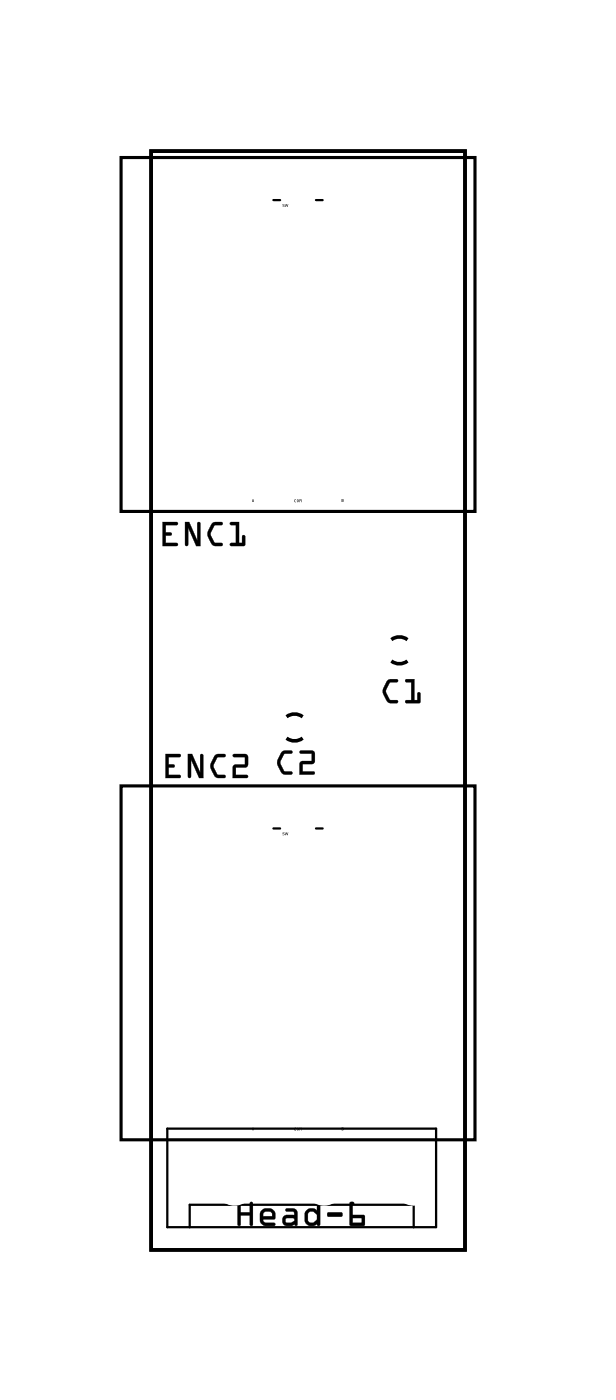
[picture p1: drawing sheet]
<svg xmlns="http://www.w3.org/2000/svg" width="35mm" height="79mm" viewBox="0 0 35 79" stroke-linecap="round" stroke-linejoin="round" font-family="sans-serif">
<path d="M8.6 8.6h17.8v62.3h-17.8zM22.2 37.5a.73 .73 0 0 0 .9 0M22.2 36.3a.73 .73 0 0 1 .9 0M16.3 41.9a.73 .73 0 0 0 .8 0M16.3 40.6a.73 .73 0 0 1 .8 0" fill="none" stroke="#000" stroke-width=".2"/>
<path d="M8.6 8.6h17.8v62.3h-17.8z" fill="none" stroke="#000" stroke-width=".06"/>
<g fill="#000">
<path d="M15.5 11.3h.4zM17.9 11.3h.4zM15.5 47h.4zM17.9 47h.4z"/>
<path d="M16 11.6h.1h-.1l.1 .1h-.1h.1zM16.1 11.6l.1 .1v-.1l.1 .1v-.1v.1l-.1-.1v.1z"/>
<path d="M16 11.6h.1h-.1l.1 .1h-.1h.1zM16 11.6l.1 .1h-.1h.1l-.1-.1h.1zM16.1 11.6l.1 .1v-.1l.1 .1v-.1v.1l-.1-.1v.1zM16.1 11.6l.1 .1v-.1l.1 .1v-.1v.1v-.1l-.1 .1z"/>
<path d="M9.2 29.6h.8a.1 .1 0 0 1 .1 .1 .1 .1 0 0 1-.1 .1h-.6v.4h.3a.1 .1 0 0 1 .1 .1 .1 .1 0 0 1-.1 .1h-.3v.4h.6a.1 .1 0 0 1 .1 .1 .1 .1 0 0 1-.1 .1h-.8zM9.2 29.6v1.4l.8-.1v-.1h-.6v-.4h.3v-.1v-.1h-.3v-.4h.6l.1-.1zM10.5 29.6h.2l.5 1v-.9a.1 .1 0 0 1 .1-.1 .1 .1 0 0 1 .1 .1v1.3h-.3l-.4-1.1v1a.1 .1 0 0 1-.1 .1 .1 .1 0 0 1-.1-.1zM10.5 29.6v1.3h.1h.1v-1l.4 1.1h.3l-.1-1.3-.1-.1v.1v1l-.5-1.1zM12 29.7l.5-.1a.1 .1 0 0 1 .1 .1 .1 .1 0 0 1-.1 .1h-.3l-.3 .5 .3 .5h.3a.1 .1 0 0 1 .1 .1 .1 .1 0 0 1-.1 .1l-.4-.1-.3-.4v-.3zM12 29.7l-.2 .4a.83 .83 0 0 0 .3 .8h.4h.1v-.1h-.4l-.2-.4v-.2l.2-.4h.4v-.1v-.1h-.4zM13.1 29.6h.5v1.2h.1v-.4a.1 .1 0 0 1 .1-.1 .1 .1 0 0 1 .1 .1v.5l-.8 .1a.1 .1 0 0 1-.1-.1 .1 .1 0 0 1 .1-.1h.3v-1h-.3zM13.1 29.6v.2h.3v1h-.3l-.1 .1h.8v-.5h-.1v.4h-.2l.1-1.2z"/>
<path d="M9.2 29.6l.9 .1-.1 .1h-.6v.4h.3v.1v.1h-.3v.4h.6v.2h-.8zM10.5 29.6h.2l.5 1v-.9l.1-.1 .1 .1v1.3h-.3l-.4-1.1v1l-.1 .1-.1-.1zM12 29.7l.2-.1 .4 .1v.1h-.4l-.3 .5 .3 .5h.4v.1l-.1 .1a.6 .6 0 0 1-.7-.6v-.3zM13.1 29.6h.5v1.2h.1v-.4l.1-.1v.7l-.8-.1 .1-.1h.3v-1h-.3z"/>
<path d="M14.3 28.3l.1 .2h-.1zM14.3 28.3v.1l.1 .1zM14.3 28.3l.1 .1zM14.3 28.3l.1 .1z"/>
<path d="M14.3 28.3l.1 .2h-.1zM14.3 28.3l.1 .1z"/>
<path d="M16.7 28.4a.07 .07 0 0 1 .1 0 .07 .07 0 0 1-.1 0zM16.7 28.4a.07 .07 0 0 0 .1 0 .07 .07 0 0 0-.1 0zM16.9 28.3v.1v.1zM16.8 28.4a.1 .1 0 0 0 .2 0 .1 .1 0 0 0-.2 0zM16.9 28.3v.2zM16.9 28.3v.2zM17 28.3h.1v.2v-.2l-.1 .2zM17 28.3v.2l.1-.2v.2v-.2z"/>
<path d="M16.7 28.4a.07 .07 0 0 1 .1 0 .07 .07 0 0 1-.1 0zM16.9 28.3v.2zM16.9 28.3v.2zM17 28.3h.1v.2v-.2l-.1 .2z"/>
<path d="M19.4 28.3h.1v.2h-.1zM19.4 28.3v.2h.1v-.2zM19.4 28.4h.1zM19.4 28.3l.1 .1zM19.4 28.3l.1 .1z"/>
<path d="M19.4 28.3h.1v.2h-.1zM19.4 28.3l.1 .1z"/>
<path d="M21.9 38.6l.6-.1a.1 .1 0 0 1 .1 .1 .1 .1 0 0 1-.1 .1h-.4l-.2 .5 .2 .5h.4a.1 .1 0 0 1 .1 .1 .1 .1 0 0 1-.1 .1l-.5-.1-.3-.4v-.3zM22 38.6l-.3 .4a.83 .83 0 0 0 .4 .9h.4l.1-.1-.1-.1h-.4l-.2-.4v-.2l.2-.4h.4l.1-.1-.1-.1h-.3zM23 38.5h.5v1.2h.2v-.4a.1 .1 0 0 1 .1-.1 .1 .1 0 0 1 0 .1v.5l-.7 .1a.1 .1 0 0 1-.1-.1 .1 .1 0 0 1 .1-.1h.2v-1h-.3zM23 38.5v.2h.3v1h-.3v.1l.8 .1v-.6h-.1v.4h-.2v-1.2z"/>
<path d="M22 38.6l.2-.1 .4 .1-.1 .1h-.4l-.2 .5 .2 .5h.4l.1 .1-.1 .1a.6 .6 0 0 1-.8-.6v-.3zM23 38.5h.5v1.2h.2v-.4h.1v.6l-.8-.1v-.1h.3v-1h-.3z"/>
<path d="M9.4 42.7h.8a.1 .1 0 0 1 .1 .1 .1 .1 0 0 1-.1 .1h-.6v.4h.2a.1 .1 0 0 1 .1 .1 .1 .1 0 0 1-.1 .1h-.2v.4h.6a.1 .1 0 0 1 .1 .1 .1 .1 0 0 1-.1 .1h-.8zM9.4 42.7v1.4h.8v-.2h-.6v-.4h.2l.1-.1h-.1l-.2-.1v-.4h.6v-.1zM10.6 42.7h.3l.4 1.1v-1a.1 .1 0 0 1 .1-.1 .1 .1 0 0 1 .1 .1v1.3h-.2l-.5-1v.9a.1 .1 0 0 1-.1 .1 .1 .1 0 0 1-.1-.1zM10.7 42.7v1.4h.1v-.1v-1l.5 1.1h.2v-1.3h-.1v1l-.5-1.1zM12.2 42.8l.5-.1a.1 .1 0 0 1 .1 .1 .1 .1 0 0 1-.1 .1h-.4l-.2 .5 .2 .5h.4a.1 .1 0 0 1 .1 .1 .1 .1 0 0 1-.1 .1h-.5l-.2-.5-.1-.3zM12.2 42.8l-.2 .4a.83 .83 0 0 0 .3 .9h.4l.1-.1-.1-.1h-.4l-.2-.4v-.2l.2-.4h.4l.1-.1h-.1h-.3zM13.2 42.8l.7-.1 .2 .2-.1 .6h-.6v.4h.6a.1 .1 0 0 1 .1 .1 .1 .1 0 0 1-.1 .1h-.8v-.7l.7-.1v-.4h-.7zM13.2 42.8l.1 .1h.6v.5h-.6l-.1 .7h.8v-.2h-.6v-.4h.6v-.6l-.1-.1z"/>
<path d="M9.4 42.7l.8 .1v.1h-.6v.4h.3v.1v.1h-.3v.4h.6v.2h-.8zM10.7 42.7h.2l.4 1.1v-1l.1-.1 .1 .1v1.3h-.2l-.5-1v.9v.1h-.1zM12.2 42.8l.2-.1 .4 .1-.1 .1h-.4l-.2 .5 .2 .5h.4l.1 .2h-.1a.6 .6 0 0 1-.8-.6l.1-.3zM13.2 42.8l.7-.1 .2 .2-.1 .6h-.6v.4h.6v.2h-.8v-.7l.7-.1v-.4h-.7z"/>
<path d="M16 42.6l.5-.1a.1 .1 0 0 1 .1 .1 .1 .1 0 0 1-.1 .1h-.4l-.2 .5 .2 .5h.4a.1 .1 0 0 1 .1 .1 .1 .1 0 0 1-.1 .1h-.5l-.3-.5v-.3zM16 42.6l-.2 .5a.83 .83 0 0 0 .3 .8h.4l.1-.1h-.1l-.4-.1-.2-.4v-.2l.2-.4h.4l.1-.1h-.1h-.3zM17 42.6l.7-.1 .1 .2v.6h-.6v.4h.6a.1 .1 0 0 1 .1 .1 .1 .1 0 0 1-.1 .1h-.8v-.7l.7-.1v-.4h-.7zM17 42.6v.1h.7v.5h-.7v.7h.8v-.1l-.6-.1v-.4h.6v-.6l-.1-.1z"/>
<path d="M16 42.6h.2h.4l-.1 .1h-.4l-.2 .5 .2 .5h.4l.1 .2h-.1a.6 .6 0 0 1-.8-.6l.1-.2zM17 42.6h.7l.1 .1v.6h-.6v.4h.6v.2h-.8v-.7l.7-.1v-.4h-.7z"/>
<path d="M16 47.2h.1h-.1l.1 .1h-.1h.1zM16.1 47.2l.1 .1v-.1l.1 .1v-.1v.2l-.1-.2v.2z"/>
<path d="M16 47.2h.1h-.1l.1 .1h-.1h.1zM16 47.2l.1 .1h-.1h.1l-.1-.1h.1zM16.1 47.2l.1 .1v-.1l.1 .1v-.1v.2l-.1-.2v.2zM16.1 47.2l.1 .2v-.2l.1 .2v-.2v.1v-.1l-.1 .1z"/>
<path d="M13.5 68.2h.1v.5h.6v-.5a.1 .1 0 0 1 .1-.1 .1 .1 0 0 1 0 .1v1.2a.1 .1 0 0 1 0 .1 .1 .1 0 0 1-.1-.1v-.5h-.6l.1 .5a.1 .1 0 0 1-.1 .1 .1 .1 0 0 1-.1-.1zM13.5 68.2v1.2h.1v-.5h.6v.5l.1 .1v-1.3h-.1v.5h-.6v-.5zM14.8 68.6l.3-.1h.3l.1 .1 .1 .2v.3h-.7l.1 .2h.5a.1 .1 0 0 1 .1 .1 .1 .1 0 0 1-.1 .1h-.5l-.2-.1-.1-.2zM14.8 68.6l-.1 .6 .1 .2 .2 .1h.6v-.2h-.6l-.1-.1v-.1h.7v-.3l-.1-.2-.4-.1zM14.9 68.8v.2h.5l-.1-.3zM14.9 68.8l.4-.1 .1 .3h-.5zM16.2 68.5h.4l.2 .1 .1 .2v.6a.09 .09 0 0 1-.1 .1 .09 .09 0 0 1-.1-.1l-.4 .1a.32 .32 0 0 1-.3-.3 .32 .32 0 0 1 .3-.3h.4l-.1-.2h-.4zM16.2 68.5v.2l.5 .1v.1h-.4a.31 .31 0 0 0-.3 .3 .31 .31 0 0 0 .3 .3l.4-.1 .1 .1 .1-.7-.2-.3zM16.2 69.1v.2h.3l.2-.1-.1-.1zM16.2 69.1h.4l.1 .1-.2 .1h-.3zM17.4 68.6l.2-.1 .4 .1v-.4a.1 .1 0 0 1 .1-.1 .1 .1 0 0 1 .1 .1v1.2a.11 .11 0 0 1-.2 .1 .1 .1 0 0 1 0-.1l-.3 .1-.3-.1-.1-.2zM17.4 68.6l-.1 .2 .1 .6 .2 .1h.2l.2-.1v.1h.1v-1.3h-.1v.4l-.2-.1zM17.5 68.8v.4l.3 .1 .2-.2-.1-.3-.1-.1zM17.5 68.8l.3-.1 .2 .2v.3l-.2 .1-.3-.1zM18.6 68.8l.7-.1 .1 .2-.1 .1h-.7l-.1-.1zM18.6 68.8v.2h.7l.1-.1-.1-.2zM19.8 68.2l.2-.1a.09 .09 0 0 1 .1 .1 .09 .09 0 0 1-.1 .1v.6h.7l-.1 .6h-.8zM19.9 68.2l-.1 1.2 .8 .1 .1-.6h-.7v-.6l.1-.1zM20 69.1v.2h.5v-.2zM20 69.1h.5v.2h-.5z"/>
<path d="M13.5 68.2h.1v.5h.6v-.5h.1v1.3h-.1v-.6h-.6v.6h-.1zM14.8 68.6l.3-.1h.3l.1 .1 .1 .2v.3l-.7 .1 .1 .1h.6v.2h-.6l-.2-.1-.1-.2zM14.9 68.8v.2h.5l-.1-.3zM16.2 68.5h.5l.2 .3-.1 .7-.1-.1-.4 .1a.32 .32 0 0 1-.3-.3 .32 .32 0 0 1 .3-.3h.4v-.1l-.5-.1zM16.2 69.1v.2h.3l.2-.1-.1-.1zM17.4 68.6l.2-.1 .4 .1v-.4h.1v1.3h-.1v-.1l-.4 .1-.2-.1-.1-.2zM17.5 68.8v.4l.3 .1 .2-.1v-.3l-.2-.2zM18.6 68.8l.7-.1 .1 .2-.1 .1h-.7v-.1zM19.8 68.2h.3l-.1 .1v.6h.7l-.1 .6h-.8zM20 69.1v.2h.5v-.2z"/>
<path d="M14.3 63.9l.1 .2h-.1zM14.3 63.9v.2h.1zM14.3 64h.1zM14.3 64h.1z"/>
<path d="M14.3 63.9l.1 .2h-.1zM14.3 64h.1z"/>
<path d="M16.7 64a.07 .07 0 0 1 .1 0 .07 .07 0 0 1-.1 0zM16.7 64a.07 .07 0 0 0 .1 0 .07 .07 0 0 0-.1 0zM16.9 63.9v.1v.1zM16.8 64a.1 .1 0 0 0 .2 0 .1 .1 0 0 0-.2 0zM16.9 64v.1zM16.9 64v.1zM17 63.9h.1v.2v-.1l-.1 .1zM17 63.9v.2l.1-.1v.1v-.2z"/>
<path d="M16.7 64a.07 .07 0 0 1 .1 0 .07 .07 0 0 1-.1 0zM16.9 63.9v.2zM16.9 64v.1zM17 63.9h.1v.2v-.1l-.1 .1z"/>
<path d="M19.4 63.9h.1v.2h-.1zM19.4 63.9v.2h.1v-.2zM19.4 64v.1zM19.4 64l.1 .1zM19.4 63.9l.1 .1zM19.4 63.9l.1 .1z"/>
<path d="M19.4 63.9h.1v.2h-.1zM19.4 64v.1zM19.4 63.9l.1 .1z"/>
</g>
<path d="M6.9 8.9h20v20.1h-20zM6.9 44.6h20v20h-20z" fill="none" stroke="#000" stroke-width=".18"/>
<path d="M15.5 11.3h.4M17.9 11.3h.4M15.5 47h.4M17.9 47h.4M9.5 64h15.2v5.6h-15.2zM10.8 69.6v-1.3h12.7v1.3" fill="none" stroke="#000" stroke-width=".13"/>
<circle cx="21.4" cy="36.9" r=".64" fill="#fff"/>
<circle cx="21.4" cy="36.9" r=".64" fill="none" stroke="#fff" stroke-width=".76" stroke-linecap="butt"/>
<circle cx="23.9" cy="36.9" r=".64" fill="#fff"/>
<circle cx="23.9" cy="36.9" r=".64" fill="none" stroke="#fff" stroke-width=".76" stroke-linecap="butt"/>
<circle cx="15.4" cy="41.2" r=".64" fill="#fff"/>
<circle cx="15.4" cy="41.2" r=".64" fill="none" stroke="#fff" stroke-width=".76" stroke-linecap="butt"/>
<circle cx="18" cy="41.2" r=".64" fill="#fff"/>
<circle cx="18" cy="41.2" r=".64" fill="none" stroke="#fff" stroke-width=".76" stroke-linecap="butt"/>
<circle cx="15.4" cy="35.4" r=".72" fill="#fff"/>
<circle cx="15.4" cy="35.4" r=".72" fill="none" stroke="#fff" stroke-width=".69" stroke-linecap="butt"/>
<path d="M14.4 34.5v1.8h1.9v-1.8zM14.9 35.4a.51 .51 0 0 1 1 0 .51 .51 0 0 1-1 0z" fill="#fff"/>
<g fill="none" stroke="#fff" stroke-width=".25">
<path d="M14.4 34.5h1.9v1.8h-1.9z"/>
<circle cx="15.4" cy="35.4" r=".51"/>
</g>
<circle cx="15.4" cy="38.2" r=".72" fill="#fff"/>
<circle cx="15.4" cy="38.2" r=".72" fill="none" stroke="#fff" stroke-width=".69" stroke-linecap="butt"/>
<circle cx="15.4" cy="35.4" r=".72" fill="#fff"/>
<circle cx="15.4" cy="35.4" r=".72" fill="none" stroke="#fff" stroke-width=".69" stroke-linecap="butt"/>
<path d="M14.4 34.5v1.8h1.9v-1.8zM14.9 35.4a.51 .51 0 0 1 1 0 .51 .51 0 0 1-1 0z" fill="#fff"/>
<g fill="none" stroke="#fff" stroke-width=".25">
<path d="M14.4 34.5h1.9v1.8h-1.9z"/>
<circle cx="15.4" cy="35.4" r=".51"/>
</g>
<circle cx="15.4" cy="38.2" r=".72" fill="#fff"/>
<circle cx="15.4" cy="38.2" r=".72" fill="none" stroke="#fff" stroke-width=".69" stroke-linecap="butt"/>
<circle cx="15.4" cy="35.4" r=".72" fill="#fff"/>
<circle cx="15.4" cy="35.4" r=".72" fill="none" stroke="#fff" stroke-width=".69" stroke-linecap="butt"/>
<path d="M14.4 34.5v1.8h1.9v-1.8zM14.9 35.4a.51 .51 0 0 1 1 0 .51 .51 0 0 1-1 0z" fill="#fff"/>
<g fill="none" stroke="#fff" stroke-width=".25">
<path d="M14.4 34.5h1.9v1.8h-1.9z"/>
<circle cx="15.4" cy="35.4" r=".51"/>
</g>
<circle cx="15.4" cy="38.2" r=".72" fill="#fff"/>
<circle cx="15.4" cy="38.2" r=".72" fill="none" stroke="#fff" stroke-width=".69" stroke-linecap="butt"/>
<circle cx="14.3" cy="26.6" r=".64" fill="#fff"/>
<circle cx="14.3" cy="26.6" r=".64" fill="none" stroke="#fff" stroke-width=".76"/>
<circle cx="16.9" cy="26.6" r=".64" fill="#fff"/>
<circle cx="16.9" cy="26.6" r=".64" fill="none" stroke="#fff" stroke-width=".76"/>
<circle cx="19.4" cy="26.6" r=".64" fill="#fff"/>
<circle cx="19.4" cy="26.6" r=".64" fill="none" stroke="#fff" stroke-width=".76"/>
<circle cx="14.3" cy="11.3" r=".64" fill="#fff"/>
<circle cx="14.3" cy="11.3" r=".64" fill="none" stroke="#fff" stroke-width=".76"/>
<circle cx="19.4" cy="11.3" r=".64" fill="#fff"/>
<circle cx="19.4" cy="11.3" r=".64" fill="none" stroke="#fff" stroke-width=".76"/>
<circle cx="14.3" cy="62.2" r=".64" fill="#fff"/>
<circle cx="14.3" cy="62.2" r=".64" fill="none" stroke="#fff" stroke-width=".76"/>
<circle cx="16.9" cy="62.2" r=".64" fill="#fff"/>
<circle cx="16.9" cy="62.2" r=".64" fill="none" stroke="#fff" stroke-width=".76"/>
<circle cx="19.4" cy="62.2" r=".64" fill="#fff"/>
<circle cx="19.4" cy="62.2" r=".64" fill="none" stroke="#fff" stroke-width=".76"/>
<circle cx="14.3" cy="47" r=".64" fill="#fff"/>
<circle cx="14.3" cy="47" r=".64" fill="none" stroke="#fff" stroke-width=".76"/>
<circle cx="19.4" cy="47" r=".64" fill="#fff"/>
<circle cx="19.4" cy="47" r=".64" fill="none" stroke="#fff" stroke-width=".76"/>
<circle cx="10.8" cy="67" r=".72" fill="#fff"/>
<circle cx="10.8" cy="67" r=".72" fill="none" stroke="#fff" stroke-width=".69" stroke-linecap="butt"/>
<circle cx="13.3" cy="67.3" r=".72" fill="#fff"/>
<circle cx="13.3" cy="67.3" r=".72" fill="none" stroke="#fff" stroke-width=".69" stroke-linecap="butt"/>
<circle cx="15.8" cy="67" r=".72" fill="#fff"/>
<circle cx="15.8" cy="67" r=".72" fill="none" stroke="#fff" stroke-width=".69" stroke-linecap="butt"/>
<circle cx="18.4" cy="67.3" r=".72" fill="#fff"/>
<circle cx="18.4" cy="67.3" r=".72" fill="none" stroke="#fff" stroke-width=".69" stroke-linecap="butt"/>
<circle cx="20.9" cy="67" r=".72" fill="#fff"/>
<circle cx="20.9" cy="67" r=".72" fill="none" stroke="#fff" stroke-width=".69" stroke-linecap="butt"/>
<circle cx="23.5" cy="67.3" r=".72" fill="#fff"/>
<circle cx="23.5" cy="67.3" r=".72" fill="none" stroke="#fff" stroke-width=".69" stroke-linecap="butt"/>
</svg>
